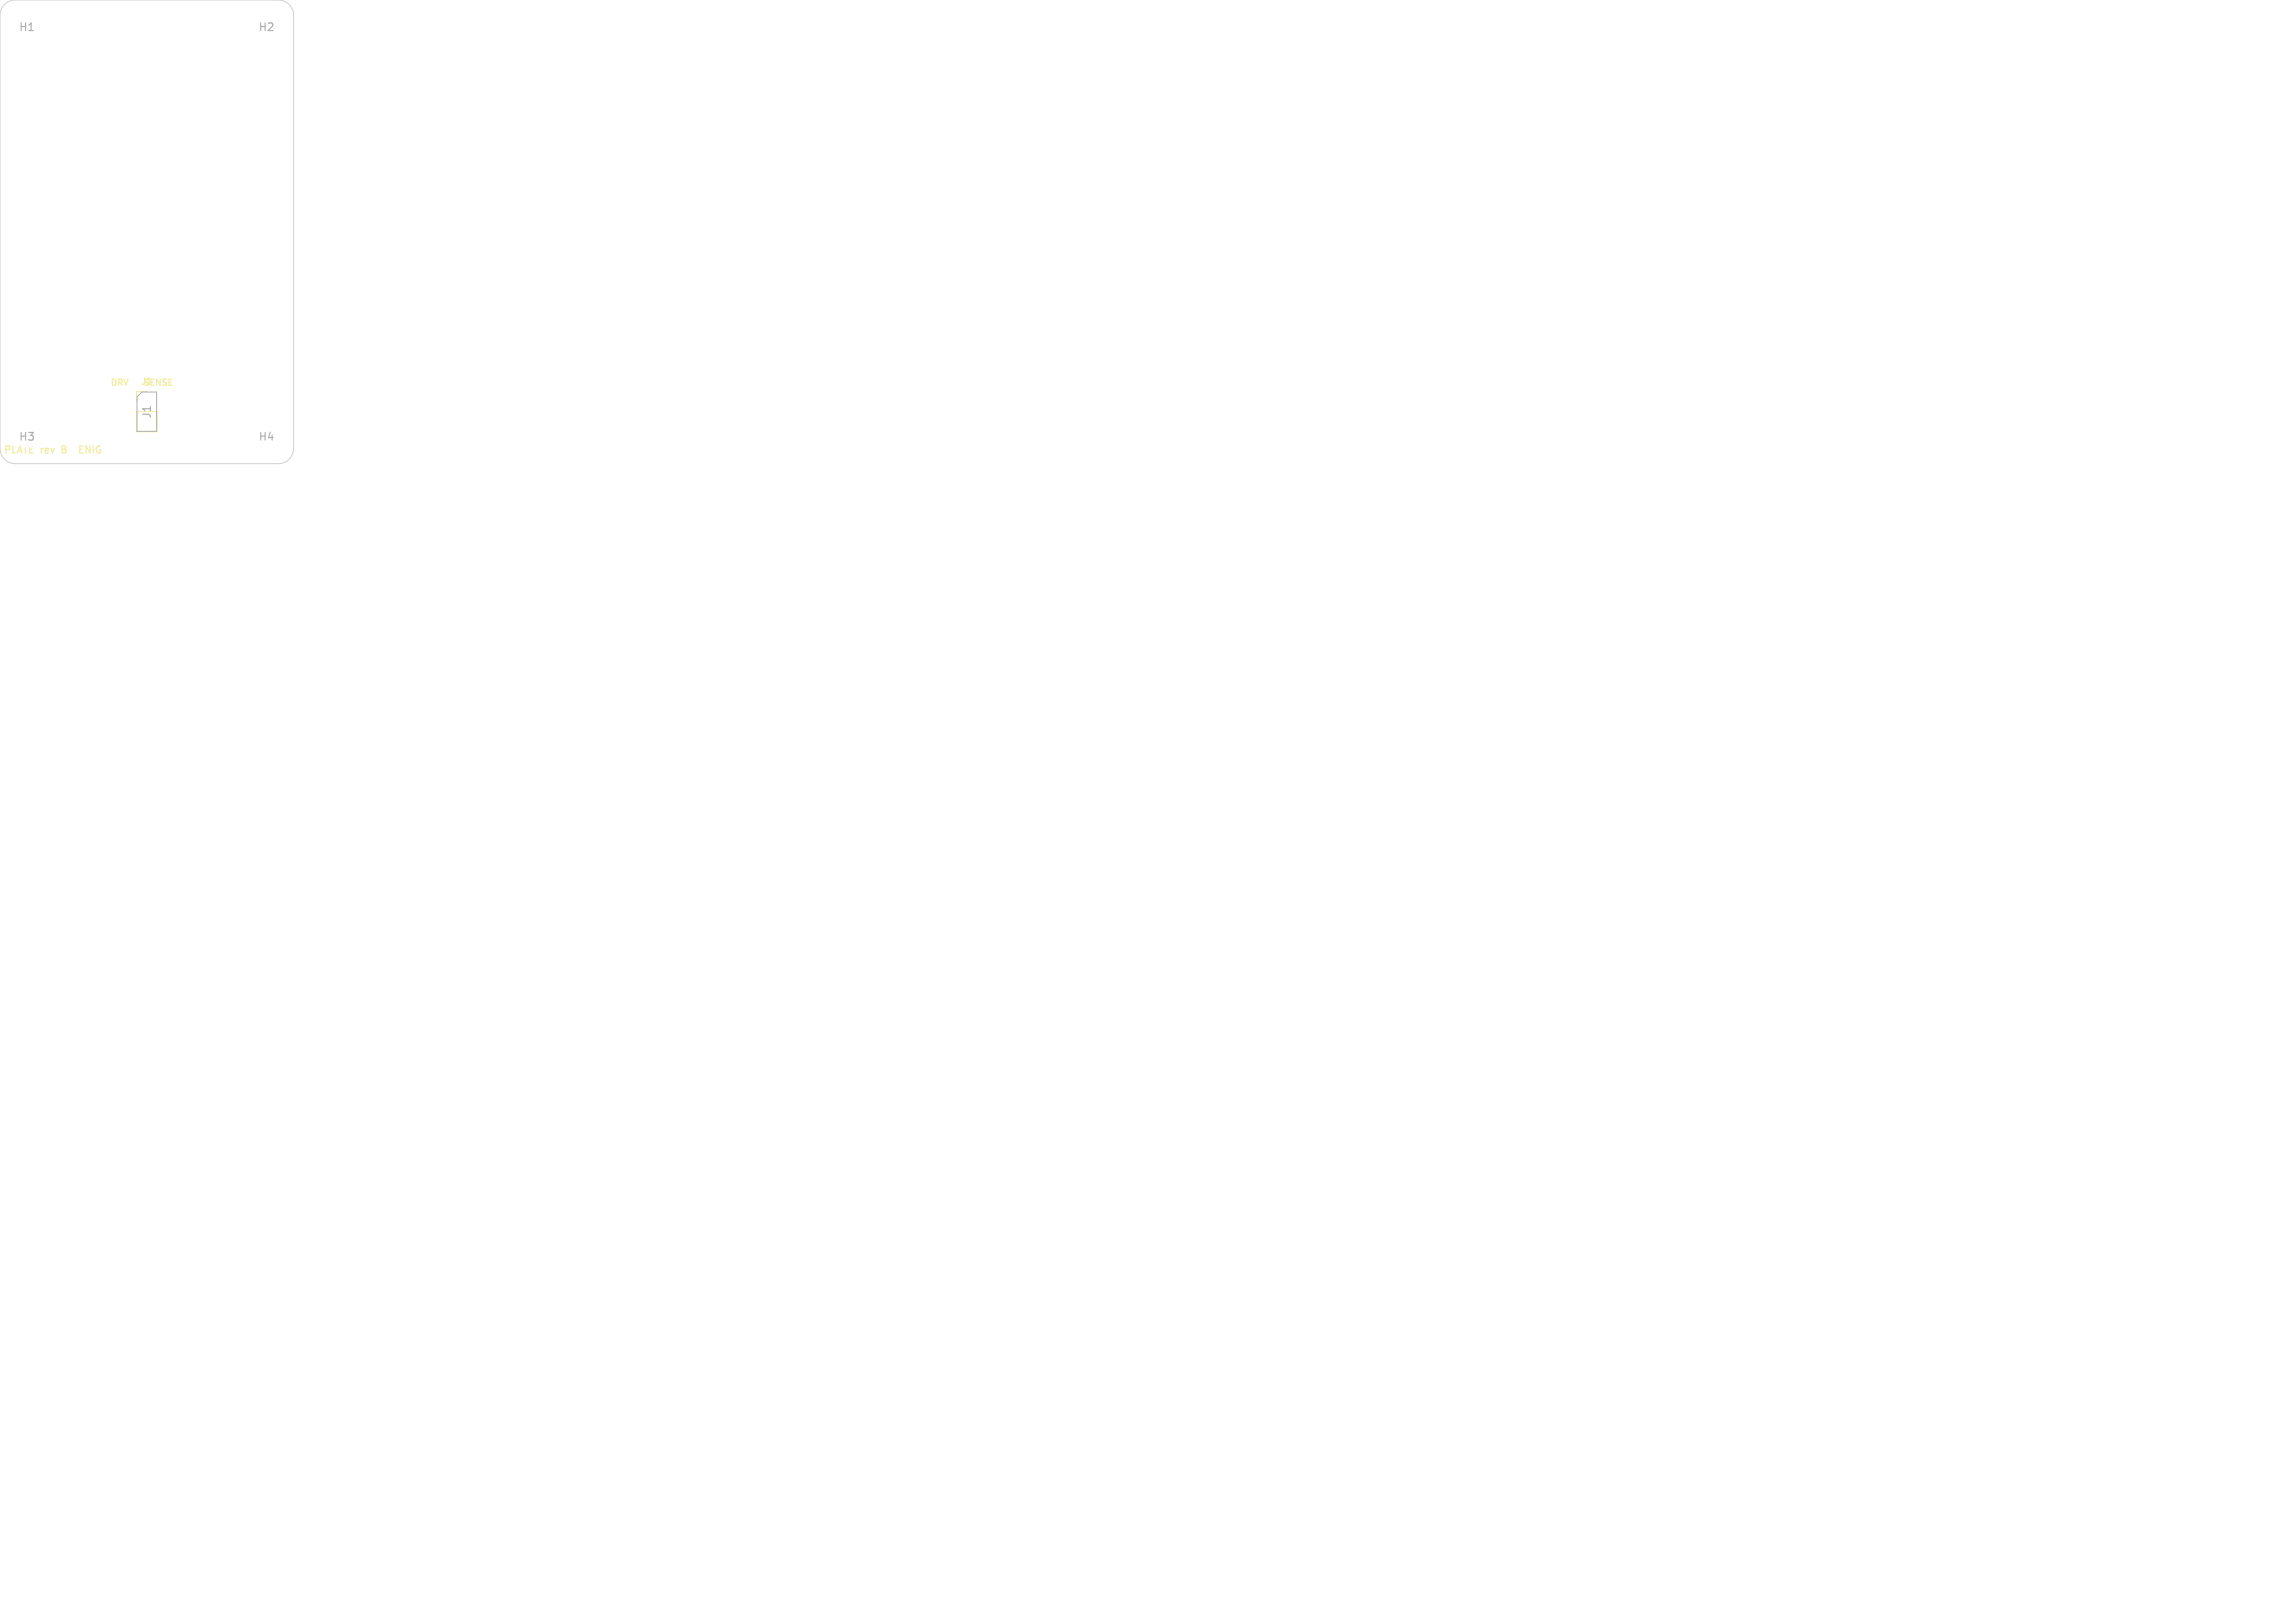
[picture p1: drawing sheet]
<svg xmlns="http://www.w3.org/2000/svg" width="297mm" height="210mm" viewBox="0 0 297 210" stroke-linecap="round" stroke-linejoin="round" font-family="sans-serif">
<defs><g id="words">
<g font-size="1.4" fill="#afafaf">
<text x="2.4" y="4.2">H1</text>
<text x="33.4" y="4.2">H2</text>
<text x="2.4" y="57.2">H3</text>
<text x="19.7" y="54.3" transform="rotate(-90 19.7 54.3)">J1</text>
<text x="33.4" y="57.2">H4</text>
</g>
<g font-size="1.3" fill="#f2eda1">
<text x=".7" y="58.9">PLATE</text>
<text x="5.6" y="58.9">rev</text>
<text x="8.6" y="58.9">B</text>
<text x="11.4" y="58.9">ENIG</text>
</g>
<g font-size="1.1" fill="#f2eda1">
<text x="14.2" y="50.1">DRV</text>
<text x="18.2" y="50">J1</text>
<text x="18.4" y="50.1">SENSE</text>
</g>
</g></defs>
<path d="M8 58.1h.3M8.3 57.7h-.3v.9h.4M10.3 58.1h.3M10.7 57.7h-.4v.9h.4" fill="none" stroke="#f2eda1" stroke-width=".16"/>
<path d="M17.7 53.3h2.6v2.6h-2.6zM19 50.7h-1.3v1.3" fill="none" stroke="#f2eda1" stroke-width=".13"/>
<g fill="#fff" stroke="#fff" stroke-width=".13">
<circle cx="3.5" cy="56.5" r="1.35"/>
<circle cx="3.5" cy="3.5" r="1.35"/>
<circle cx="19" cy="52" r=".5"/>
<circle cx="19" cy="54.5" r=".5"/>
<circle cx="34.5" cy="3.5" r="1.35"/>
<circle cx="34.5" cy="56.5" r="1.35"/>
</g>
<path d="M18.4 50.7h1.9v5.1h-2.6v-4.4z" fill="none" stroke="#afafaf" stroke-width=".13"/>
<path d="M.7 .5l.7-.4 .6-.1h34a2 2 0 0 1 2 2v56a2 2 0 0 1-2 2h-34a2 2 0 0 1-2-2v-56l.2-.8z" fill="none" stroke="#d0d2cd" stroke-width=".13"/>
<use href="#words"/>
</svg>
